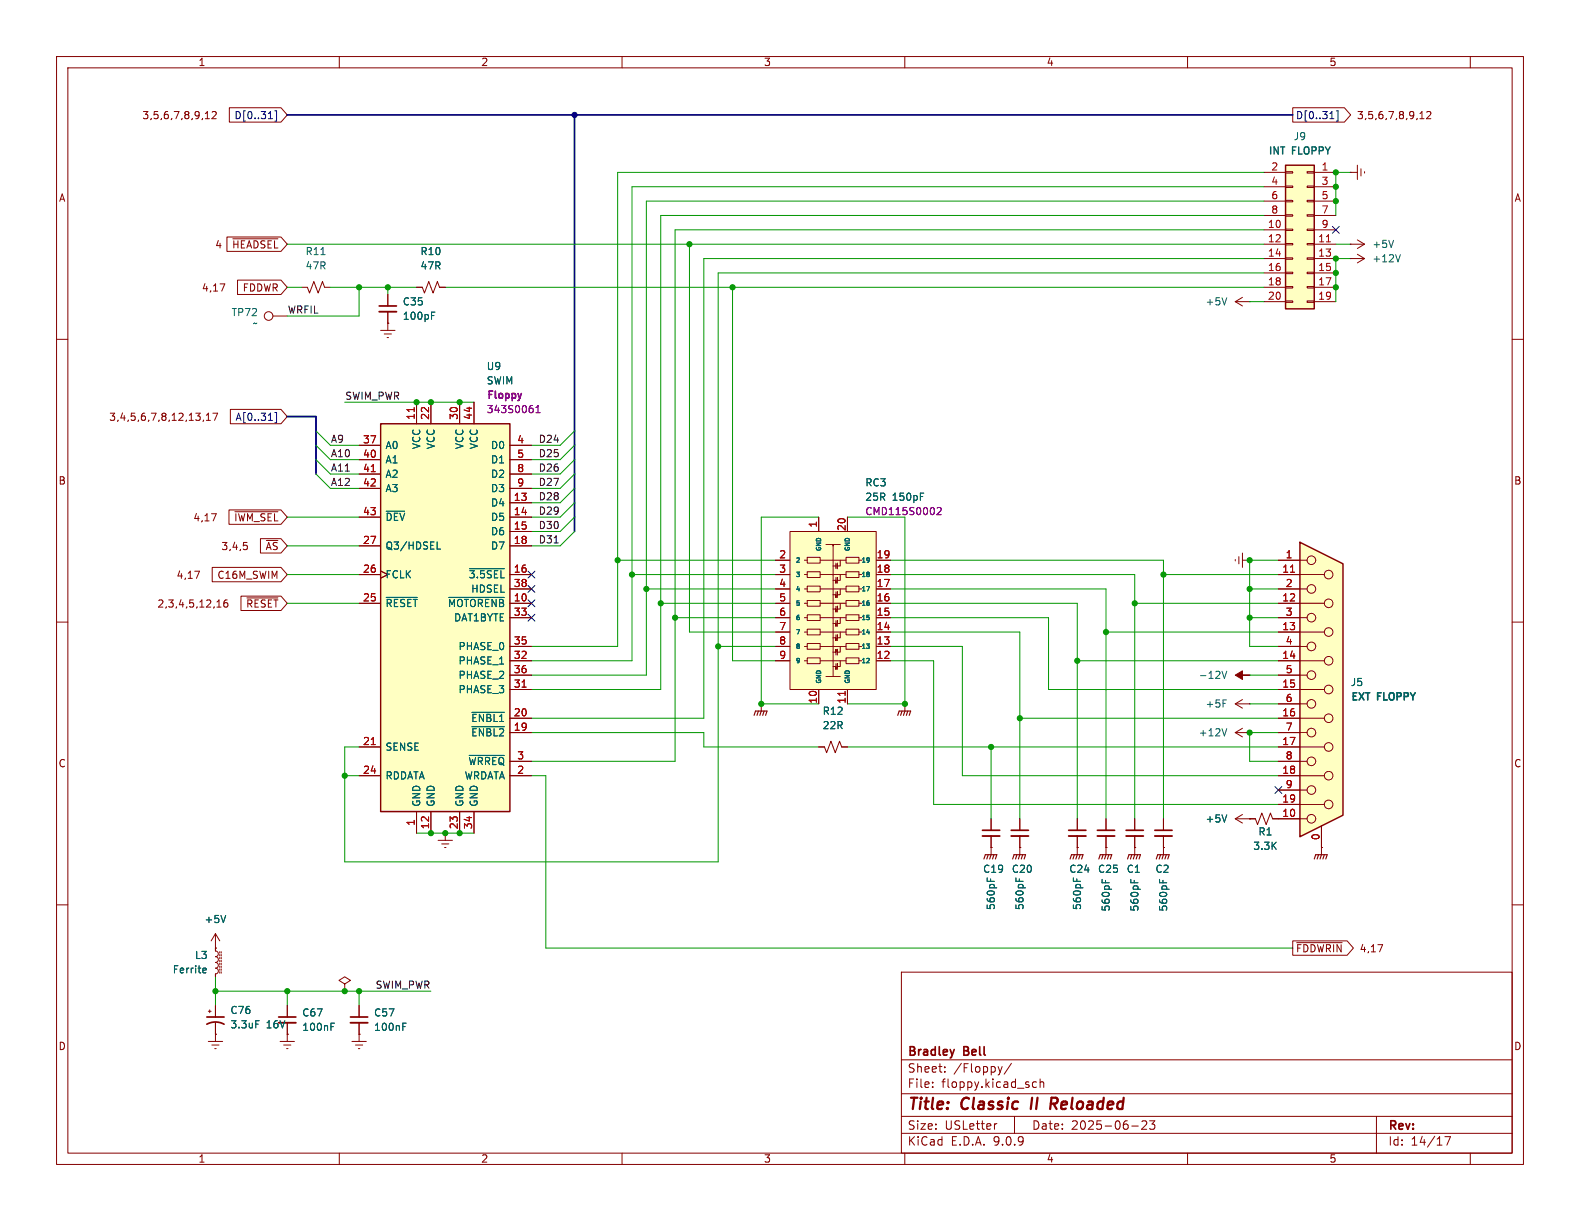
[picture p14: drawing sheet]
<svg xmlns="http://www.w3.org/2000/svg" width="279mm" height="216mm" viewBox="0 0 279 216" stroke-linecap="round" stroke-linejoin="round" font-family="sans-serif">
<defs><g id="words">
<g font-size="2.8" fill="#840000">
<text x="160.4" y="196.8">Title:</text>
<text x="170.1" y="196.8">Classic</text>
<text x="187.4" y="196.8">Reloaded</text>
</g>
<g font-size="2.1" fill="#840000">
<text x="160.4" y="189.9">Sheet:</text>
<text x="160.4" y="187.1">Bradley</text>
<text x="168.6" y="189.9">/Floppy/</text>
<text x="170.5" y="187.1">Bell</text>
<text x="160.4" y="192.6">File:</text>
<text x="166.5" y="192.6">floppy.kicad_sch</text>
<text x="160.4" y="202.8">KiCad</text>
<text x="160.4" y="200">Size:</text>
<text x="167.1" y="200">USLetter</text>
<text x="168.1" y="202.8">E.D.A.</text>
<text x="175.7" y="202.8">9.0.9</text>
<text x="182.4" y="200">Date:</text>
<text x="189.4" y="200">2025-06-23</text>
<text x="245.4" y="200.2">Rev:</text>
<text x="245.4" y="202.8">Id:</text>
<text x="249.5" y="202.8">14/17</text>
</g>
<g font-size="1.8" fill="#840000">
<text x="35" y="11.9">1</text>
<text x="85" y="11.9">2</text>
<text x="135" y="11.9">3</text>
<text x="185" y="11.9">4</text>
<text x="235" y="11.9">5</text>
<text x="25.1" y="21.3">3,5,6,7,8,9,12</text>
<text x="239.9" y="21.3">3,5,6,7,8,9,12</text>
<text x="10.3" y="35.9">A</text>
<text x="267.7" y="35.9">A</text>
<text x="38" y="44.1">4</text>
<text x="40.9" y="44.1">~{HEADSEL}</text>
<text x="35.6" y="51.8">4,17</text>
<text x="42.8" y="51.8">FDDWR</text>
<text x="19.2" y="74.6">3,4,5,6,7,8,12,13,17</text>
<text x="10.3" y="85.9">B</text>
<text x="267.7" y="85.9">B</text>
<text x="34.1" y="92.4">4,17</text>
<text x="41.3" y="92.4">~{IWM_SEL}</text>
<text x="39" y="97.5">3,4,5</text>
<text x="46.9" y="97.5">~{AS}</text>
<text x="27.7" y="107.6">2,3,4,5,12,16</text>
<text x="31.1" y="102.6">4,17</text>
<text x="38.3" y="102.6">C16M_SWIM</text>
<text x="43.4" y="107.6">~{RESET}</text>
<text x="10.3" y="135.9">C</text>
<text x="267.7" y="135.9">C</text>
<text x="229.1" y="168.6">~{FDDWRIN} 4,17</text>
<text x="10.3" y="185.9">D</text>
<text x="267.7" y="185.9">D</text>
<text x="35" y="205.8">1</text>
<text x="85" y="205.8">2</text>
<text x="135" y="205.8">3</text>
<text x="185" y="205.8">4</text>
<text x="235" y="205.8">5</text>
</g>
<g font-size="1.8" fill="#000084">
<text x="41.4" y="21.3">D[0..31]</text>
<text x="229.1" y="21.3">D[0..31]</text>
<text x="41.5" y="74.6">A[0..31]</text>
</g>
<g font-size="1.8" fill="#006464">
<text x="224.1" y="27.7">INT</text>
<text x="228.5" y="27.7">FLOPPY</text>
<text x="228.7" y="25">J9</text>
<text x="53.9" y="45.3">R11</text>
<text x="53.9" y="47.9">47R</text>
<text x="74.3" y="45.3">R10</text>
<text x="74.3" y="47.9">47R</text>
<text x="242.6" y="44">+5V</text>
<text x="242.6" y="46.6">+12V</text>
<text x="40.9" y="56.1">TP72</text>
<text x="44.6" y="58">~</text>
<text x="71.1" y="56.7">100pF</text>
<text x="71.1" y="54.2">C35</text>
<text x="213.1" y="54.2">+5V</text>
<text x="86" y="65.6">U9</text>
<text x="86" y="68.2">SWIM</text>
<text x="68.1" y="79.6">A0</text>
<text x="68.1" y="82.1">A1</text>
<text x="74.5" y="79.5" transform="rotate(-90 74.5 79.5)">VCC</text>
<text x="77.1" y="79.5" transform="rotate(-90 77.1 79.5)">VCC</text>
<text x="82.1" y="79.5" transform="rotate(-90 82.1 79.5)">VCC</text>
<text x="84.7" y="79.5" transform="rotate(-90 84.7 79.5)">VCC</text>
<text x="86.7" y="79.6">D0</text>
<text x="86.7" y="82.1">D1</text>
<text x="68.1" y="84.7">A2</text>
<text x="68.1" y="87.2">A3</text>
<text x="86.7" y="84.7">D2</text>
<text x="86.7" y="87.2">D3</text>
<text x="86.7" y="89.8">D4</text>
<text x="152.9" y="86.2">RC3</text>
<text x="152.9" y="88.7">25R</text>
<text x="157.8" y="88.7">150pF</text>
<text x="68.1" y="92.3">~{DEV}</text>
<text x="86.7" y="92.3">D5</text>
<text x="86.7" y="94.8">D6</text>
<text x="68.1" y="97.4">Q3/HDSEL</text>
<text x="86.7" y="97.4">D7</text>
<text x="68.1" y="102.5">FCLK</text>
<text x="68.1" y="107.5">~{RESET}</text>
<text x="79.1" y="107.5">~{MOTORENB}</text>
<text x="82.8" y="102.5">~{3.5SEL}</text>
<text x="83.2" y="105">HDSEL</text>
<text x="80.2" y="110.1">DAT1BYTE</text>
<text x="81" y="115.2">PHASE_0</text>
<text x="81" y="117.7">PHASE_1</text>
<text x="81" y="120.2">PHASE_2</text>
<text x="81" y="122.8">PHASE_3</text>
<text x="211.9" y="120.2">-12V</text>
<text x="213.1" y="125.3">+5F</text>
<text x="238.8" y="124.2">EXT</text>
<text x="238.8" y="121.5">J5</text>
<text x="243.6" y="124.2">FLOPPY</text>
<text x="83.2" y="127.9">~{ENBL1}</text>
<text x="83.2" y="130.4">~{ENBL2}</text>
<text x="145.4" y="126.6">R12</text>
<text x="145.4" y="129.1">22R</text>
<text x="211.9" y="130.4">+12V</text>
<text x="68.1" y="132.9">SENSE</text>
<text x="82.7" y="135.5">~{WRREQ}</text>
<text x="68.1" y="138">RDDATA</text>
<text x="74.5" y="142.7" transform="rotate(-90 74.5 142.7)">GND</text>
<text x="77.1" y="142.7" transform="rotate(-90 77.1 142.7)">GND</text>
<text x="82.1" y="138">WRDATA</text>
<text x="82.1" y="142.7" transform="rotate(-90 82.1 142.7)">GND</text>
<text x="84.7" y="142.7" transform="rotate(-90 84.7 142.7)">GND</text>
<text x="213.1" y="145.6">+5V</text>
<text x="222.4" y="147.9">R1</text>
<text x="173.7" y="154.5">C19</text>
<text x="178.8" y="154.5">C20</text>
<text x="189" y="154.5">C24</text>
<text x="194.1" y="154.5">C25</text>
<text x="199.1" y="154.5">C1</text>
<text x="204.2" y="154.5">C2</text>
<text x="221.5" y="150.5">3.3K</text>
<text x="176.1" y="161" transform="rotate(-90 176.1 161)">560pF</text>
<text x="181.2" y="161" transform="rotate(-90 181.2 161)">560pF</text>
<text x="191.4" y="161" transform="rotate(-90 191.4 161)">560pF</text>
<text x="196.4" y="161.3" transform="rotate(-90 196.4 161.3)">560pF</text>
<text x="201.5" y="161.3" transform="rotate(-90 201.5 161.3)">560pF</text>
<text x="206.6" y="161.3" transform="rotate(-90 206.6 161.3)">560pF</text>
<text x="36.1" y="163.4">+5V</text>
<text x="30.4" y="172.3">Ferrite</text>
<text x="34.4" y="169.8">L3</text>
<text x="40.6" y="179.5">C76</text>
<text x="53.3" y="179.9">C67</text>
<text x="66" y="179.9">C57</text>
<text x="40.6" y="182">3.3uF</text>
<text x="47.1" y="182">16V</text>
<text x="53.3" y="182.5">100nF</text>
<text x="66" y="182.5">100nF</text>
</g>
<g font-size="1.8" fill="#a90000">
<text x="224.7" y="30.2">2</text>
<text x="224.7" y="32.8">4</text>
<text x="224.7" y="35.3">6</text>
<text x="233.6" y="30.2">1</text>
<text x="233.6" y="32.8">3</text>
<text x="233.6" y="35.3">5</text>
<text x="224.1" y="40.4">10</text>
<text x="224.7" y="37.8">8</text>
<text x="233.6" y="37.8">7</text>
<text x="233.6" y="40.4">9</text>
<text x="224.1" y="42.9">12</text>
<text x="224.1" y="45.5">14</text>
<text x="233" y="42.9">11</text>
<text x="233" y="45.5">13</text>
<text x="224.1" y="48">16</text>
<text x="224.1" y="50.5">18</text>
<text x="224.1" y="53.1">20</text>
<text x="233" y="48">15</text>
<text x="233" y="50.5">17</text>
<text x="233" y="53.1">19</text>
<text x="73.4" y="74.3" transform="rotate(-90 73.4 74.3)">11</text>
<text x="75.9" y="74.3" transform="rotate(-90 75.9 74.3)">22</text>
<text x="81" y="74.3" transform="rotate(-90 81 74.3)">30</text>
<text x="83.6" y="74.3" transform="rotate(-90 83.6 74.3)">44</text>
<text x="64.1" y="78.5">37</text>
<text x="64.1" y="81">40</text>
<text x="64.1" y="83.6">41</text>
<text x="91.4" y="78.5">4</text>
<text x="91.4" y="81">5</text>
<text x="91.4" y="83.6">8</text>
<text x="64.1" y="86.1">42</text>
<text x="90.8" y="88.6">13</text>
<text x="91.4" y="86.1">9</text>
<text x="64.1" y="91.2">43</text>
<text x="90.8" y="91.2">14</text>
<text x="90.8" y="93.7">15</text>
<text x="144.5" y="93.4" transform="rotate(-90 144.5 93.4)">1</text>
<text x="149.6" y="94" transform="rotate(-90 149.6 94)">20</text>
<text x="64.1" y="96.3">27</text>
<text x="64.1" y="101.3">26</text>
<text x="90.8" y="96.3">18</text>
<text x="90.8" y="101.3">16</text>
<text x="137.7" y="98.8">2</text>
<text x="137.7" y="101.3">3</text>
<text x="154.9" y="98.8">19</text>
<text x="154.9" y="101.3">18</text>
<text x="226.7" y="101.3">11</text>
<text x="227.3" y="98.8">1</text>
<text x="64.1" y="106.4">25</text>
<text x="90.8" y="103.9">38</text>
<text x="90.8" y="106.4">10</text>
<text x="137.7" y="103.9">4</text>
<text x="137.7" y="106.4">5</text>
<text x="154.9" y="103.9">17</text>
<text x="154.9" y="106.4">16</text>
<text x="226.7" y="106.4">12</text>
<text x="227.3" y="103.9">2</text>
<text x="90.8" y="109">33</text>
<text x="137.7" y="109">6</text>
<text x="137.7" y="111.5">7</text>
<text x="154.9" y="109">15</text>
<text x="154.9" y="111.5">14</text>
<text x="226.7" y="111.5">13</text>
<text x="227.3" y="109">3</text>
<text x="90.8" y="114">35</text>
<text x="90.8" y="116.6">32</text>
<text x="90.8" y="119.1">36</text>
<text x="137.7" y="114">8</text>
<text x="137.7" y="116.6">9</text>
<text x="154.9" y="114">13</text>
<text x="154.9" y="116.6">12</text>
<text x="226.7" y="116.6">14</text>
<text x="227.3" y="114">4</text>
<text x="227.3" y="119.1">5</text>
<text x="90.8" y="121.7">31</text>
<text x="144.5" y="124.5" transform="rotate(-90 144.5 124.5)">10</text>
<text x="149.6" y="124.5" transform="rotate(-90 149.6 124.5)">11</text>
<text x="226.7" y="121.7">15</text>
<text x="227.3" y="124.2">6</text>
<text x="64.1" y="131.8">21</text>
<text x="90.8" y="126.7">20</text>
<text x="90.8" y="129.3">19</text>
<text x="226.7" y="126.7">16</text>
<text x="226.7" y="131.8">17</text>
<text x="227.3" y="129.3">7</text>
<text x="64.1" y="136.9">24</text>
<text x="91.4" y="134.4">3</text>
<text x="91.4" y="136.9">2</text>
<text x="226.7" y="136.9">18</text>
<text x="227.3" y="134.4">8</text>
<text x="226.7" y="142">19</text>
<text x="227.3" y="139.4">9</text>
<text x="73.4" y="146.1" transform="rotate(-90 73.4 146.1)">1</text>
<text x="75.9" y="146.7" transform="rotate(-90 75.9 146.7)">12</text>
<text x="81" y="146.7" transform="rotate(-90 81 146.7)">23</text>
<text x="83.6" y="146.7" transform="rotate(-90 83.6 146.7)">34</text>
<text x="226.7" y="144.5">10</text>
<text x="233.4" y="148.7" transform="rotate(-90 233.4 148.7)">0</text>
</g>
<g font-size="1.8" fill="#0f0f0f">
<text x="50.8" y="55.5">WRFIL</text>
<text x="61" y="70.8">SWIM_PWR</text>
<text x="58.4" y="80.9">A10</text>
<text x="58.4" y="83.5">A11</text>
<text x="58.4" y="78.4">A9</text>
<text x="95.2" y="83.5">D26</text>
<text x="95.2" y="80.9">D25</text>
<text x="95.2" y="78.4">D24</text>
<text x="58.4" y="86">A12</text>
<text x="95.2" y="88.6">D28</text>
<text x="95.2" y="86">D27</text>
<text x="95.2" y="93.6">D30</text>
<text x="95.2" y="91.1">D29</text>
<text x="95.2" y="96.2">D31</text>
<text x="66.3" y="174.9">SWIM_PWR</text>
</g>
<g font-size="1.8" fill="#840084">
<text x="86" y="70.9">Floppy</text>
<text x="86" y="73.3">343S0061</text>
<text x="152.9" y="91.3">CMD115S0002</text>
</g>
<g font-size="1.1" fill="#006464">
<text x="140.7" y="99.7">2</text>
<text x="145.4" y="97.6" transform="rotate(-90 145.4 97.6)">GND</text>
<text x="150.5" y="97.6" transform="rotate(-90 150.5 97.6)">GND</text>
<text x="152.2" y="99.7">19</text>
<text x="140.7" y="102.2">3</text>
<text x="140.7" y="104.8">4</text>
<text x="140.7" y="107.3">5</text>
<text x="152.2" y="102.2">18</text>
<text x="152.2" y="104.8">17</text>
<text x="152.2" y="107.3">16</text>
<text x="140.7" y="109.8">6</text>
<text x="140.7" y="112.4">7</text>
<text x="152.2" y="109.8">15</text>
<text x="152.2" y="112.4">14</text>
<text x="140.7" y="114.9">8</text>
<text x="140.7" y="117.5">9</text>
<text x="152.2" y="114.9">13</text>
<text x="152.2" y="117.5">12</text>
<text x="145.4" y="121" transform="rotate(-90 145.4 121)">GND</text>
<text x="150.5" y="121" transform="rotate(-90 150.5 121)">GND</text>
</g>
</g></defs>
<g fill="none" stroke="#840000" stroke-width=".18">
<path d="M10 10h259.4v195.9h-259.4zM12 12h255.4v191.9h-255.4zM60 10v2M110 10v2M160 10v2M210 10v2M260 10v2M10 60h2M267.4 60h2M10 110h2M221 119.4h.1M267.4 110h2"/>
<path d="M218.4 129.5l1.3 .8M218.4 129.5h2.6M218.4 124.5l1.3 .7M218.4 124.5h2.6M219.7 128.8l-1.3 .7M219.7 123.7l-1.3 .8M221 129.5h.1M221 124.5h.1M195.6 149.9h.1M195.6 144.8v2M195.6 147.8v3.3M200.7 149.9h.1"/>
<path d="M200.7 144.8v2M200.7 147.8v3.3M205.7 149.9h.1M205.7 144.8v2M205.7 147.8v3.3M218.4 144.8h3.6l.4 1 .7-2 .8 2 .8-2 .3 1h1.1M218.4 144.8l1.3 .7M219.7 144l-1.3 .8M221 144.8h.1M10 160h2M159.4 171.9h108v32h-108zM267.4 160h2"/>
<path d="M36.8 184.2h2.6M37.5 184.8h1.2M38 185.4h.2M38.1 182.9h.1M38.1 182.9v1.3M159.4 197.4h108M159.4 193.4h108M159.4 187.4h108M164.9 192.1v.2M164.9 191.4v.1M167.1 189.4v.2M167.1 188.7v.1"/>
<path d="M176.3 198.7l-.3 .1M176.5 188.6l.4 1M176.9 189.6l-.2 .3M177.2 188.6l-.3 1M178.9 188l-1.3 1.9M179.4 197.4v3M183.3 191.4l-.4-.1-.3 .3v.4l.1 .2h.6M183.9 191.4l.2-.1 .4 .1 .1 .9M183.9 190.8v1.5M200.1 199.1h1.2M201.9 198.3l.6-.1 .2 .1 .1 .3-.9 1.1h.9M203.3 198.2h.9l-.5 .6 .4 .1v.6l-.2 .2h-.4l-.2-.2"/>
<path d="M243.4 197.4v6.5M60 203.9v2M110 203.9v2M159.4 200.4h108M160 203.9v2M210 203.9v2M255.5 201h1l-.6 1.5M260 203.9v2"/>
</g>
<path d="M182.5 194.1l-.2 2M183.5 194.1l-.3 2M186.3 195.2l.5 .9M186.7 194.1h-.8l-.2 2M186.8 195.1l-1 .1" fill="none" stroke="#840000" stroke-width=".4"/>
<path d="M216.1 118.7l.4 1.3 .4-1.3M216.3 123.8h.6M216.9 128.8l-.4 1.3M194.9 155.5v.6M195.5 155.7v.4M200 155.5v.6M200.6 155.7v.4M205 155.5v.6M205.7 155.7v.4M216.9 144.1l-.4 1.3" fill="none" stroke="#006464" stroke-width=".18"/>
<path d="M194.3 151.9l.3-.8h2l-.3 .8M195.1 151.1l-.3 .8M195.6 151.1l-.3 .8M196.1 151.1l-.3 .8M199.4 151.9l.2-.8h2.1l-.3 .8M200.2 151.1l-.3 .8M200.7 151.1l-.3 .8M201.2 151.1l-.3 .8M204.5 151.9l.2-.8h2.1l-.3 .8M205.2 151.1l-.2 .8M205.7 151.1l-.2 .8M206.2 151.1l-.2 .8" fill="none" stroke="#840000" stroke-width=".2"/>
<path d="M218.4 119.4l1.3-.8v.8h1.3h-1.3v.7z" fill="#840000" stroke="#840000" stroke-width=".18"/>
<path d="M194.1 146.8h3M199.1 146.8h3.1M204.2 146.8h3.1" fill="none" stroke="#840000" stroke-width=".3"/>
<path d="M194.1 147.8h3M199.1 147.8h3.1M204.2 147.8h3.1" fill="none" stroke="#840000" stroke-width=".33"/>
<path d="M229.9 95.9l7.6 3.8v44.4l-7.6 3.9z" fill="#ffffc2"/>
<path d="M229.9 95.9l7.6 3.8v44.4l-7.6 3.9z" fill="none" stroke="#840000" stroke-width=".25"/>
<g fill="none" stroke="#840000" stroke-width=".18">
<path d="M218.4 98.9v.3M219.1 98.4v1.3M219.7 99.1h1.3M219.7 97.8v2.5M221 99.1h.1M226.1 99.1h5M226.1 101.6h8.1M226.1 104.1h5M226.1 106.7h8.1M226.1 109.2h5M226.1 111.8h8.1M226.1 114.3h5"/>
<path d="M226.1 116.8h8.1M226.1 119.4h5M144.8 132.1h1l.4 1 .7-2 .8 2 .8-2 .3 1h1.1M226.1 121.9h8.1M226.1 124.5h5M226.1 127h8.1M226.1 129.5h5M226.1 132.1h8.1M226.1 134.6h5M226.1 137.2h8.1M226.1 139.7h5M175.3 149.9h.1"/>
<path d="M175.3 144.8v2M175.3 147.8v3.3M180.3 149.9h.1M180.3 144.8v2M180.3 147.8v3.3M190.5 149.9h.1M190.5 144.8v2M190.5 147.8v3.3M226.1 142.2h8.1M226.1 144.8h5M233.7 146.1v3.8"/>
<circle cx="231.9" cy="99.1" r=".76"/>
<circle cx="231.9" cy="104.1" r=".76"/>
<circle cx="231.9" cy="119.4" r=".76"/>
<circle cx="231.9" cy="109.2" r=".76"/>
<circle cx="231.9" cy="114.3" r=".76"/>
<circle cx="234.9" cy="106.7" r=".76"/>
<circle cx="234.9" cy="101.6" r=".76"/>
<circle cx="234.9" cy="116.8" r=".76"/>
<circle cx="234.9" cy="111.8" r=".76"/>
<circle cx="231.9" cy="124.5" r=".76"/>
<circle cx="231.9" cy="139.7" r=".76"/>
<circle cx="231.9" cy="129.5" r=".76"/>
<circle cx="231.9" cy="134.6" r=".76"/>
<circle cx="234.9" cy="121.9" r=".76"/>
<circle cx="234.9" cy="137.2" r=".76"/>
<circle cx="234.9" cy="127" r=".76"/>
<circle cx="234.9" cy="132.1" r=".76"/>
<circle cx="231.9" cy="144.8" r=".76"/>
<circle cx="234.9" cy="142.2" r=".76"/>
</g>
<path d="M228.2 101.2h.7" fill="none" stroke="#a90000" stroke-width=".18"/>
<path d="M174 151.9l.2-.8h2.1l-.3 .8M174.8 151.1l-.3 .8M175.3 151.1l-.3 .8M175.8 151.1l-.3 .8M179.1 151.9l.2-.8h2.1l-.3 .8M179.8 151.1l-.2 .8M180.3 151.1l-.2 .8M180.8 151.1l-.2 .8M189.2 151.9l.3-.8h2l-.2 .8M190 151.1l-.3 .8M190.5 151.1l-.3 .8M191 151.1l-.2 .8" fill="none" stroke="#840000" stroke-width=".2"/>
<path d="M173.7 146.8h3.1M178.8 146.8h3.1M189 146.8h3" fill="none" stroke="#840000" stroke-width=".3"/>
<path d="M173.7 147.8h3.1M178.8 147.8h3.1M189 147.8h3" fill="none" stroke="#840000" stroke-width=".33"/>
<path d="M174.6 155.2v.6M175.2 155.4v.4M179.6 155.2v.6M180.3 155.4v.4M189.8 155.2v.6M190.4 155.4v.4" fill="none" stroke="#006464" stroke-width=".18"/>
<path d="M227.3 29.2h5.1v25.4h-5.1z" fill="#ffffc2"/>
<path d="M227.3 29.2h5.1v25.4h-5.1z" fill="none" stroke="#840000" stroke-width=".25"/>
<g fill="none" stroke="#840000" stroke-width=".18">
<path d="M223.5 30.5h3.8M223.5 33h3.8M223.5 35.6h3.8M223.5 38.1h3.8M227.3 30.4h1.3v.2h-1.3zM227.3 32.9h1.3v.2h-1.3zM227.3 35.4h1.3v.3h-1.3zM227.3 38h1.3v.2h-1.3zM231.1 30.4h1.3v.2h-1.3zM231.1 32.9h1.3v.2h-1.3zM231.1 35.4h1.3v.3h-1.3zM231.1 38h1.3v.2h-1.3z"/>
<path d="M232.4 30.5h3.8M232.4 33h3.8M232.4 35.6h3.8M232.4 38.1h3.8M238.8 30.5h.1M238.8 30.5h1.2M240 29.2v2.6M240.7 29.8v1.3M241.3 30.4v.2M223.5 40.6h3.8M223.5 43.2h3.8M223.5 45.7h3.8"/>
<path d="M223.5 48.3h3.8M223.5 50.8h3.8M223.5 53.3h3.8M227.3 40.5h1.3v.3h-1.3zM227.3 43.1h1.3v.2h-1.3zM227.3 45.6h1.3v.2h-1.3zM227.3 48.1h1.3v.3h-1.3zM227.3 50.7h1.3v.2h-1.3zM227.3 53.2h1.3v.3h-1.3zM231.1 40.5h1.3v.3h-1.3zM231.1 43.1h1.3v.2h-1.3zM231.1 45.6h1.3v.2h-1.3z"/>
<path d="M231.1 48.1h1.3v.3h-1.3zM231.1 50.7h1.3v.2h-1.3zM231.1 53.2h1.3v.3h-1.3zM232.4 40.6h3.8M232.4 43.2h3.8M232.4 45.7h3.8M232.4 48.3h3.8M232.4 50.8h3.8M232.4 53.3h3.8M238.8 43.2h.1M238.8 45.7h.1M238.8 43.2h2.5"/>
<path d="M238.8 45.7h2.5M240 42.4l1.3 .8M240 45l1.3 .7M241.3 43.2l-1.3 .7M241.3 45.7l-1.3 .8M160 124.5h.1M160 124.5v1.2"/>
</g>
<path d="M234.6 42.8h.7" fill="none" stroke="#a90000" stroke-width=".18"/>
<path d="M246.4 42.5l-.4 1.3M247.6 45l-.4 1.3" fill="none" stroke="#006464" stroke-width=".18"/>
<path d="M158.7 126.5l.3-.8h2l-.2 .8M159.5 125.7l-.2 .8M160 125.7l-.2 .8M160.5 125.7l-.2 .8" fill="none" stroke="#840000" stroke-width=".2"/>
<path d="M139.7 94h15.2v27.9h-15.2z" fill="#ffffc2"/>
<g fill="none" stroke="#840000" stroke-width=".18">
<path d="M48.3 55.9h2.5M53.3 50.8h1.1l.3 1 .8-2 .8 2 .7-2 .4 1h1M67.3 58.4h2.5M67.9 59.1h1.3M68.5 59.7h.2M68.6 57.2h.1M68.6 52.1v2M68.6 55.1v3.3M73.7 50.8h1l.4 1 .7-2 .8 2 .7-2 .4 1h1M218.4 53.3l1.3 .8M218.4 53.3h2.6M219.7 52.6l-1.3 .7"/>
<path d="M221 53.3h.1M137.2 99.1h2.4M139.7 94h15.2v27.9h-15.2zM142.2 99.1h.5M142.7 98.6h2.3v1h-2.3zM144.8 91.4v2.5M145 99.1h4.6M146 96.3h2.6M147.3 96.5v-.2v23.3M147.8 99.6v1M148.1 99.6v1M148.6 99.1v1h-.5"/>
<path d="M149.6 98.6h2.3v1h-2.3zM149.9 91.4v2.5M151.9 99.1h.5M155 99.1h2.5M137.2 101.6h2.4M137.2 104.1h2.4M137.2 106.7h2.4M137.2 109.2h2.4M137.2 111.8h2.4M137.2 114.3h2.4M137.2 116.8h2.4M142.2 101.6h.5"/>
<path d="M142.2 104.1h.5M142.2 106.7h.5M142.2 109.2h.5M142.2 111.8h.5M142.2 114.3h.5M142.2 116.8h.5M142.7 101.1h2.3v1h-2.3zM142.7 103.6h2.3v1h-2.3zM142.7 106.2h2.3v1h-2.3zM142.7 108.7h2.3v1h-2.3zM142.7 111.3h2.3v1h-2.3zM142.7 113.8h2.3v1h-2.3z"/>
<path d="M142.7 116.3h2.3v1h-2.3zM145 101.6h4.6M145 104.1h4.6M145 106.7h4.6M145 109.2h4.6M145 111.8h4.6M145 114.3h4.6M145 116.8h4.6M146 119.6h2.6M147.3 115.3h.5v-.5v1M147.3 100.1h.5M147.8 102.1v1v-.5h-.5"/>
<path d="M147.8 104.6v1.1v-.5h-.5M147.8 107.2v1v-.5h-.5M147.8 109.7v1v-.5h-.5M147.8 112.3v1v-.5h-.5M147.8 117.3v1.1v-.5h-.5M148.6 101.6v1h-.5v-.5v1M148.6 104.1v1.1h-.5v-.6v1.1M148.6 106.7v1h-.5v-.5v1M148.6 109.2v1h-.5v-.5v1M148.6 111.8v1h-.5v-.5v1M148.6 114.3v1h-.5v-.5v1M148.6 116.8v1.1h-.5v-.6v1.1"/>
<path d="M149.6 101.1h2.3v1h-2.3zM149.6 103.6h2.3v1h-2.3zM149.6 106.2h2.3v1h-2.3zM149.6 108.7h2.3v1h-2.3zM149.6 111.3h2.3v1h-2.3zM149.6 113.8h2.3v1h-2.3zM149.6 116.3h2.3v1h-2.3zM151.9 101.6h.5M151.9 104.1h.5M151.9 106.7h.5M151.9 109.2h.5M151.9 111.8h.5"/>
<path d="M151.9 114.3h.5M151.9 116.8h.5M155 101.6h2.5M155 104.1h2.5M155 106.7h2.5M155 109.2h2.5M155 111.8h2.5M155 114.3h2.5M155 116.8h2.5M134.6 124.5h.1M134.6 124.5v1.2M144.8 122v2.5"/>
<path d="M149.9 122v2.5M77.5 148.6h2.5M78.1 149.2h1.3M78.6 149.9h.3M78.7 147.3h.1M78.7 147.3v1.3M233.7 149.9h.1M233.7 149.9v1.2M36.8 178.8h.5M37.1 178.6v.5M38.1 167.6h.1M38.1 170.2l.3 .1 .2 .2-.1 .5-.4 .2 .4 .1 .1 .4-.1 .4-.4 .1v.5"/>
<path d="M38.1 168.2h.3l.2 .3-.1 .4-.4 .3 .4 .1 .1 .4-.1 .3-.4 .2M38.1 165.1l-.8 1.3M38.1 165.1l.8 1.3M38.1 165.1v3M38.1 177.8v2M38.9 168.3v.2M38.9 168.8v.2M38.9 169.3v.2M38.9 169.8v.3M38.9 170.3v.3M38.9 170.8v.3M38.9 171.3v.3"/>
<path d="M38.9 171.8v.3M39.1 168.3v.2M39.1 168.8v.2M39.1 169.3v.2M39.1 169.8v.3M39.1 170.3v.3M39.1 170.8v.3M39.1 171.3v.3M39.1 171.8v.3M50.8 177.8v2M61 174l1-.6-1-.7-1.1 .7 1.1 .6v1.3M61 175.3h.1"/>
<path d="M63.5 177.8v2M38.1 180.8v2.1M49.5 184.2h2.6M50.2 184.8h1.2M50.7 185.4h.2M50.8 182.9h.1M50.8 180.8v3.4M62.2 184.2h2.6M62.9 184.8h1.2M63.4 185.4h.2M63.5 182.9h.1M63.5 180.8v3.4"/>
<circle cx="47.5" cy="55.9" r=".76"/>
</g>
<g fill="none" stroke="#006464" stroke-width=".18">
<path d="M56.8 45h.7M76.3 55.8h.4M76.3 55.2h.6M216.9 52.6l-.4 1.3M153.2 103.7h.6l-.4 .8M153.3 111.9h.5M36.1 171.2h.3l.1 .3-.6 .1M36.4 172h-.3M39.9 161.9l-.4 1.2M45.2 180.5h.6M58.5 181.5h.5M58.5 180.9h.6"/>
<path d="M71.2 181.5h.5M71.2 180.9h.6"/>
</g>
<path d="M149.4 122.2v.8" fill="none" stroke="#a90000" stroke-width=".18"/>
<path d="M165.7 89.9l.5-.2 .2 .4-.7 .9h.7" fill="none" stroke="#840084" stroke-width=".18"/>
<path d="M133.3 126.5l.3-.8h2l-.2 .8M134.1 125.7l-.2 .8M134.6 125.7l-.2 .8M135.1 125.7l-.2 .8M232.4 151.9l.3-.8h2l-.3 .8M233.2 151.1l-.3 .8M233.7 151.1l-.3 .8M234.2 151.1l-.3 .8" fill="none" stroke="#840000" stroke-width=".2"/>
<path d="M67.1 54.1h3M36.6 179.8h3M49.3 179.8h3M62 179.8h3M36.6 181.1a3.2 3.2 0 0 1 3 0" fill="none" stroke="#840000" stroke-width=".3"/>
<path d="M67.1 55.1h3M49.3 180.8h3M62 180.8h3" fill="none" stroke="#840000" stroke-width=".33"/>
<path d="M67.3 74.9h22.9v68.6h-22.9z" fill="#ffffc2"/>
<path d="M67.3 74.9h22.9v68.6h-22.9z" fill="none" stroke="#840000" stroke-width=".25"/>
<g fill="none" stroke="#840000" stroke-width=".18">
<path d="M37.5 19.8l.5-.1 .2 .4-.7 .9h.7M40.6 19h9.1l1.1 1.3-1.1 1.3h-9.1zM228.6 19h9.1l1.1 1.3-1.1 1.3h-9.1zM252.3 19.8l.5-.1 .2 .4-.8 .9h.8M36.3 21h.7M36.3 20.1l.4-.4v1.3M251.1 21h.7M251.2 20l.3-.3v1.3M38.9 50.2h.9l-.6 1.3M40.1 41.9h9.6l1.1 1.3-1.1 1.3h-9.6zM41.2 42.2h7.9M42 49.5h7.7l1.1 1.3-1.1 1.3h-7.7z"/>
<path d="M68.6 57.2h.1M68.6 52.1v2M68.6 55.1v2.1M73.7 50.8h1M77.7 50.8h1M36 74.3l-.1 .2M36.5 74.3h.7M36.5 73.4l.4-.3v1.2M37.6 73.1h.9l-.6 1.2M40.7 72.4h9l1.1 1.3-1.1 1.2h-9zM63.5 78.7h3.8M73.7 71.1v3.8"/>
<path d="M76.2 71.1v3.8M81.3 71.1v3.8M83.8 71.1v3.8M90.2 78.7h3.8M37.4 90.8h.8l-.5 1.3M40.5 90.2h9.2l1.1 1.2-1.1 1.3h-9.2zM41.5 90.5h7.6M43.1 95.9h.6M43.5 96.4l.2 .2v.3l-.2 .3M46.1 95.2h3.6l1.1 1.3-1.1 1.3h-3.6zM63.5 81.3h3.8M63.5 83.8h3.8"/>
<path d="M63.5 86.4h3.8M63.5 91.4h3.8M63.5 96.5h3.8M90.2 81.3h3.8M90.2 83.8h3.8M90.2 86.4h3.8M90.2 91.4h3.8M90.2 96.5h3.8M90.2 88.9h3.8M90.2 94h3.8M137.2 99.1h2.4M144.8 91.4v2.5"/>
<path d="M149.9 91.4v2.5M155 99.1h2.5M226.1 99.1h3.8M34.4 101h.9l-.6 1.3M37.5 100.3h12.2l1.1 1.3-1.1 1.3h-12.2zM38.4 107.4h.7M38.6 106.3l.1-.2v1.3M40.2 106.1h-.4a.86 .86 0 0 0 0 1.3l.4-.2 .1-.4-.2-.2h-.4l-.1 .2M42.6 105.4h7.1l1.1 1.3-1.1 1.3h-7.1zM43.7 105.7h5.4M63.5 101.6h3.8M63.5 106.7h3.8"/>
<path d="M67.3 101l1.3 .6-1.3 .6M90.2 101.6h3.8M90.2 106.7h3.8M90.2 104.1h3.8M90.2 109.2h3.8M90.2 114.3h3.8M90.2 116.8h3.8M90.2 119.4h3.8M137.2 101.6h2.4M137.2 106.7h2.4M137.2 104.1h2.4M137.2 109.2h2.4"/>
<path d="M137.2 114.3h2.4M137.2 116.8h2.4M137.2 111.8h2.4M155 101.6h2.5M155 106.7h2.5M155 104.1h2.5M155 109.2h2.5M155 114.3h2.5M155 116.8h2.5M155 111.8h2.5M226.1 101.6h3.8M226.1 106.7h3.8"/>
<path d="M226.1 104.1h3.8M226.1 109.2h3.8M226.1 114.3h3.8M226.1 116.8h3.8M226.1 119.4h3.8M226.1 111.8h3.8M63.5 132.1h3.8M63.5 137.2h3.8M90.2 137.2h3.8M90.2 121.9h3.8M90.2 127h3.8M90.2 129.5h3.8"/>
<path d="M90.2 134.6h3.8M144.8 132.1h1M144.8 122v2.5M148.8 132.1h1.1M149.9 122v2.5M160 124.5h.1M226.1 132.1h3.8M226.1 137.2h3.8M226.1 121.9h3.8M226.1 127h3.8M226.1 129.5h3.8M226.1 134.6h3.8"/>
<path d="M226.1 124.5h3.8M226.1 139.7h3.8M73.7 143.5v3.8M76.2 143.5v3.8M78.7 147.3h.1M81.3 143.5v3.8M83.8 143.5v3.8M175.3 149.9h.1M175.3 144.8v2M175.3 147.8v2.1M180.3 149.9h.1M180.3 144.8v2"/>
<path d="M180.3 147.8v2.1M190.5 149.9h.1M190.5 144.8v2M190.5 147.8v2.1M195.6 149.9h.1M195.6 144.8v2M195.6 147.8v2.1M200.7 149.9h.1M200.7 144.8v2M200.7 147.8v2.1M205.7 149.9h.1M205.7 144.8v2"/>
<path d="M205.7 147.8v2.1M221 144.8h.1M221 144.8h1M225 144.8h4.9M226.1 142.2h3.8M233.7 149.9h.1M233.7 146.1v3.8M38.1 167.6h.1M38.1 167.6v.5M38.1 172.2v.5M38.1 177.8v2M50.8 177.8v2"/>
<path d="M63.5 177.8v2M228.6 166.4h9.6l1.1 1.2-1.1 1.3h-9.6zM229.3 166.7h8M243.7 167h.8l-.5 1.3M38.1 182.9h.1M38.1 180.8v2.1M50.8 182.9h.1M50.8 180.8v2.1M63.5 182.9h.1M63.5 180.8v2.1"/>
</g>
<path d="M73.2 72.1v.7M65.6 83.4h.8M228.2 101.2h.7M65.6 131.7h.8M92.3 121.5h.7M149.4 122.2v.8" fill="none" stroke="#a90000" stroke-width=".18"/>
<g fill="none" stroke="#006464" stroke-width=".18">
<path d="M76.3 55.8h.4M76.3 55.2h.6M68.3 90.4h3.3M77.3 97.1h.6M68.3 105.6h5.5M79.3 105.6h9.9M83 100.6h6.2M153.2 103.7h.6l-.4 .8M153.3 111.9h.5M83 133.6h6.2M83.4 126h5.8M83.4 128.5h5.8"/>
<path d="M174.6 155.2v.6M175.2 155.4v.4M179.6 155.2v.6M180.3 155.4v.4M189.8 155.2v.6M190.4 155.4v.4M194.9 155.5v.6M195.5 155.7v.4M200 155.5v.6M200.6 155.7v.4M205 155.5v.6M205.7 155.7v.4"/>
<path d="M216.9 144.1l-.4 1.3M36.1 171.2h.3l.1 .3-.6 .1M36.4 172h-.3M39.9 161.9l-.4 1.2M45.2 180.5h.6M58.5 181.5h.5M58.5 180.9h.6M71.2 181.5h.5M71.2 180.9h.6"/>
</g>
<path d="M94.8 73h.7M94.8 72.1l.3-.4v1.3M165.7 89.9l.5-.2 .2 .4-.7 .9h.7" fill="none" stroke="#840084" stroke-width=".18"/>
<g fill="none" stroke="#000084" stroke-width=".18">
<path d="M48.6 19.6h.3v1.8h-.3M236.3 19.6h.3v1.8h-.3M47.5 21h.7M235.2 21h.7M235.6 40l1.2 1.2M236.8 40l-1.2 1.2M47.5 74.3h.7M48.6 72.9h.3v1.9h-.3M93.4 106.1l1.2 1.2M93.4 108.6l1.2 1.2M93.4 103.5l1.2 1.2M93.4 101l1.2 1.2"/>
<path d="M94.6 106.1l-1.2 1.2M94.6 108.6l-1.2 1.2M94.6 103.5l-1.2 1.2M94.6 101l-1.2 1.2M225.5 139.1l1.2 1.2M226.7 139.1l-1.2 1.2"/>
</g>
<path d="M98 96h.7" fill="none" stroke="#0f0f0f" stroke-width=".18"/>
<path d="M50.8 20.3h177.8M101.6 20.3v73.7M50.8 73.7h5.1v10.1" fill="none" stroke="#000084" stroke-width=".3"/>
<g fill="none" stroke="#009600" stroke-width=".18">
<path d="M223.5 33h-111.7v83.8h-17.8M223.5 30.5h-114.3v83.8h-15.2M223.5 38.1h-106.7v83.8h-22.8M223.5 35.6h-109.2v83.8h-20.3M238.8 30.5h-2.6v7.6M50.8 43.2h172.7M50.8 50.8h2.5M58.4 50.8h15.3M63.5 50.8v5.1h-12.7M68.6 50.8v1.3M78.7 50.8h144.8M121.9 43.2v68.6h15.3"/>
<path d="M129.5 50.8v66h7.7M221 53.3h2.5M223.5 48.3h-96.5v104.1h-66v-20.3h2.5M223.5 40.6h-104.1v94h-25.4M223.5 45.7h-99v81.3h-30.5M236.2 43.2h2.6M238.8 45.7h-2.6v7.6M55.9 78.7l2.5 2.6h5.1M55.9 76.2l2.5 2.5h5.1M61 71.1h22.8M101.6 78.7l-2.5 2.6h-5.1M101.6 76.2l-2.5 2.5h-5.1"/>
<path d="M50.8 96.5h12.7M50.8 91.4h12.7M55.9 83.8l2.5 2.6h5.1M55.9 81.3l2.5 2.5h5.1M101.6 91.4l-2.5 2.6h-5.1M101.6 83.8l-2.5 2.6h-5.1M101.6 94l-2.5 2.5h-5.1M101.6 88.9l-2.5 2.5h-5.1M101.6 81.3l-2.5 2.5h-5.1M101.6 86.4l-2.5 2.5h-5.1M109.2 99.1h28M144.8 91.4h-10.2v33.1h10.2"/>
<path d="M149.9 91.4h10.1v33.1h-10.1M157.5 99.1h48.2v45.7M226.1 99.1h-5.1v15.2h5.1M50.8 106.7h12.7M50.8 101.6h12.7M111.8 101.6h25.4M114.3 104.1h22.9M116.8 106.7h20.4M119.4 109.2h17.8M127 114.3h10.2M157.5 114.3h12.7v22.9h55.9M157.5 106.7h33v38.1"/>
<path d="M157.5 101.6h43.2v43.2M157.5 116.8h7.6v25.4h61M157.5 109.2h27.9v12.7h40.7M157.5 111.8h22.8v33M157.5 104.1h38.1v40.7M190.5 116.8h35.6M195.6 111.8h30.5M200.7 106.7h25.4M205.7 101.6h20.4M221 109.2h5.1M221 104.1h5.1M221 119.4h5.1"/>
<path d="M61 137.2h2.5M94 129.5h30.5v2.6h20.3M94 137.2h2.5v30.4h132.1M149.9 132.1h76.2M175.3 132.1v12.7M180.3 127h45.8M221 124.5h5.1M226.1 129.5h-5.1v5.1h5.1M73.7 147.3h10.1M38.1 175.3h38.1M38.1 172.7v5.1M50.8 175.3v2.5"/>
<path d="M63.5 175.3v2.5"/>
</g>
<g fill="#009600" stroke="#009600" stroke-width=".18">
<circle cx="111.8" cy="101.6" r=".46"/>
<circle cx="114.3" cy="104.1" r=".46"/>
<circle cx="109.2" cy="99.1" r=".46"/>
<circle cx="78.7" cy="147.3" r=".46"/>
<circle cx="116.8" cy="106.7" r=".46"/>
<circle cx="121.9" cy="43.2" r=".46"/>
<circle cx="81.3" cy="71.1" r=".46"/>
<circle cx="129.5" cy="50.8" r=".46"/>
<circle cx="61" cy="137.2" r=".46"/>
<circle cx="76.2" cy="147.3" r=".46"/>
<circle cx="50.8" cy="175.3" r=".46"/>
<circle cx="61" cy="175.3" r=".46"/>
<circle cx="81.3" cy="147.3" r=".46"/>
<circle cx="63.5" cy="175.3" r=".46"/>
<circle cx="38.1" cy="175.3" r=".46"/>
<circle cx="76.2" cy="71.1" r=".46"/>
<circle cx="73.7" cy="71.1" r=".46"/>
<circle cx="63.5" cy="50.8" r=".46"/>
<circle cx="68.6" cy="50.8" r=".46"/>
<circle cx="134.6" cy="124.5" r=".46"/>
<circle cx="195.6" cy="111.8" r=".46"/>
<circle cx="127" cy="114.3" r=".46"/>
<circle cx="119.4" cy="109.2" r=".46"/>
<circle cx="160" cy="124.5" r=".46"/>
<circle cx="236.2" cy="45.7" r=".46"/>
<circle cx="236.2" cy="48.3" r=".46"/>
<circle cx="236.2" cy="30.5" r=".46"/>
<circle cx="236.2" cy="33" r=".46"/>
<circle cx="236.2" cy="35.6" r=".46"/>
<circle cx="236.2" cy="50.8" r=".46"/>
<circle cx="190.5" cy="116.8" r=".46"/>
<circle cx="180.3" cy="127" r=".46"/>
<circle cx="175.3" cy="132.1" r=".46"/>
<circle cx="200.7" cy="106.7" r=".46"/>
<circle cx="205.7" cy="101.6" r=".46"/>
<circle cx="221" cy="109.2" r=".46"/>
<circle cx="221" cy="104.1" r=".46"/>
<circle cx="221" cy="99.1" r=".46"/>
<circle cx="221" cy="129.5" r=".46"/>
</g>
<circle cx="101.6" cy="20.3" r=".46" fill="#000084" stroke="#000084" stroke-width=".18"/>
<use href="#words"/>
</svg>
